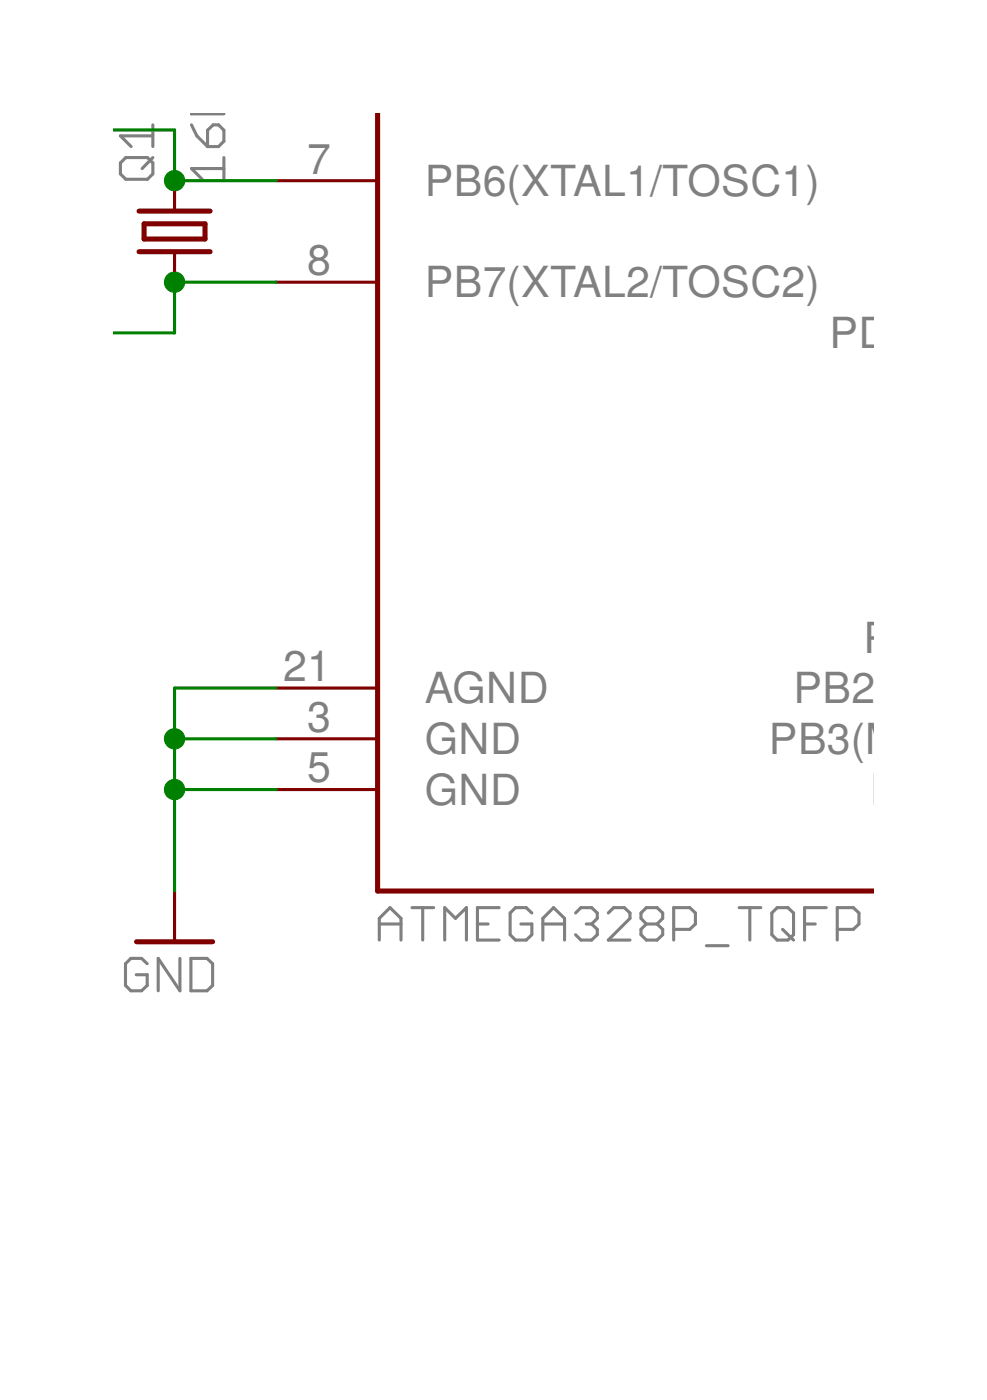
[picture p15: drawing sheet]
<svg xmlns="http://www.w3.org/2000/svg" width="74mm" height="105mm" viewBox="0 0 74 105" stroke-linecap="round" stroke-linejoin="round" font-family="sans-serif">
<defs><g id="words">
<g font-size="3.2" fill="#808080">
<text x="31.9" y="-.5">AREF</text>
<text x="23" y="13">7</text>
<text x="31.9" y="14.7">PB6(XTAL1/TOSC1)</text>
<text x="23" y="20.7">8</text>
<text x="31.9" y="22.3">PB7(XTAL2/TOSC2)</text>
<text x="62.3" y="26.1">PD4(XCK</text>
<text x="21.3" y="51.1">21</text>
<text x="31.9" y="52.8">AGND</text>
<text x="59.6" y="52.8">PB2(SS/OC</text>
<text x="64.8" y="49">PB1(OC</text>
<text x="23" y="54.9">3</text>
<text x="23" y="58.8">5</text>
<text x="31.9" y="56.6">GND</text>
<text x="57.7" y="56.6">PB3(MOSI/O</text>
<text x="31.9" y="60.4">GND</text>
</g>
</g></defs>
<g fill="none" stroke="#808080" stroke-width=".23">
<path d="M9 12.2l.4-.4h1.7l.4 .4v.9l-.4 .4h-1.7l-.4-.4zM11.5 9.4v1.6M11.5 11.8l-.8 .9M11.5 10.2h-2.5l.8 .8M14.4 9.4l.4 .8 .8 .8M14.5 8.5l-.1 .1h2.4M15.6 9.8l.4-.4h.4l.4 .4v.8l-.4 .4h-.8zM16.8 12.7h-2.4l.8 .8M16.8 11.8v1.7M11 72.4l-.4-.4h-.8l-.4 .4v1.6l.4 .4h.8l.4-.4v-.8h-.8M13.5 72v2.4l-1.6-2.4v2.4M14.3 72h1.2l.5 .4v1.6l-.5 .4h-1.2z"/>
<path d="M28.5 70.6v-1.6l.8-.8 .8 .8v1.6M28.5 69.4h1.6M30.9 68.2h1.7M31.7 68.2v2.4M33.4 70.6v-2.4l.8 .8 .8-.8v2.4M35.8 69.4h.8M37.5 68.2h-1.7v2.4h1.7M39.9 68.6l-.4-.4h-.8l-.4 .4v1.6l.4 .4h.8l.4-.4v-.8h-.8M40.7 69.4h1.7M40.7 70.6v-1.6l.9-.8 .8 .8v1.6M43.2 68.6l.4-.4h.8l.4 .4v.4l-.4 .4M44 69.4h.4"/>
<path d="M44.4 69.4l.4 .4v.4l-.4 .4h-.8l-.4-.4M45.7 68.6l.4-.4h.8l.4 .4v.4l-1.6 1.6h1.6M48.5 69.4h.8M48.5 69.4l-.4-.4v-.4l.4-.4h.8l.4 .4v.4l-.4 .4M48.5 69.4l-.4 .4v.4l.4 .4h.8l.4-.4v-.4l-.4-.4M50.6 69.8h1.2l.4-.4v-.8l-.4-.4h-1.2v2.4M53 71h1.7M55.5 68.2h1.6M56.3 68.2v2.4M58.3 68.2h.8l.5 .4v1.6l-.5 .4h-.8l-.4-.4v-1.6zM58.7 69.8l.9 .8M60.4 69.4h.8"/>
<path d="M62 68.2h-1.6v2.4M62.8 69.8h1.3l.4-.4v-.8l-.4-.4h-1.3v2.4"/>
</g>
<path d="M10.4 15.9h5.4M10.4 18.9h5.4M10.8 16.8h4.6v1.1h-4.6zM28.3 8.5v58.4h37.3M10.2 70.7h5.8" fill="none" stroke="#800000" stroke-width=".38"/>
<path d="M13.1 13.6v2.3M13.1 18.9v2.3M20.7 13.6h7.6M20.7 21.2h7.6M20.7 55.5h7.6M20.7 59.3h7.6M20.7 51.7h7.6M13.1 66.9v3.8" fill="none" stroke="#800000" stroke-width=".23"/>
<path d="M8.5 9.8h4.6v3.8h7.6M20.7 21.2h-7.6v3.8h-4.6M13.1 55.5h7.6M13.1 59.3h7.6M20.7 51.7h-7.6v15.2" fill="none" stroke="#008000" stroke-width=".23"/>
<g fill="#008000" stroke="#008000" stroke-width=".08">
<circle cx="13.1" cy="55.5" r=".76"/>
<circle cx="13.1" cy="59.3" r=".76"/>
<circle cx="13.1" cy="13.6" r=".76"/>
<circle cx="13.1" cy="21.2" r=".76"/>
</g>
<use href="#words"/>
</svg>
